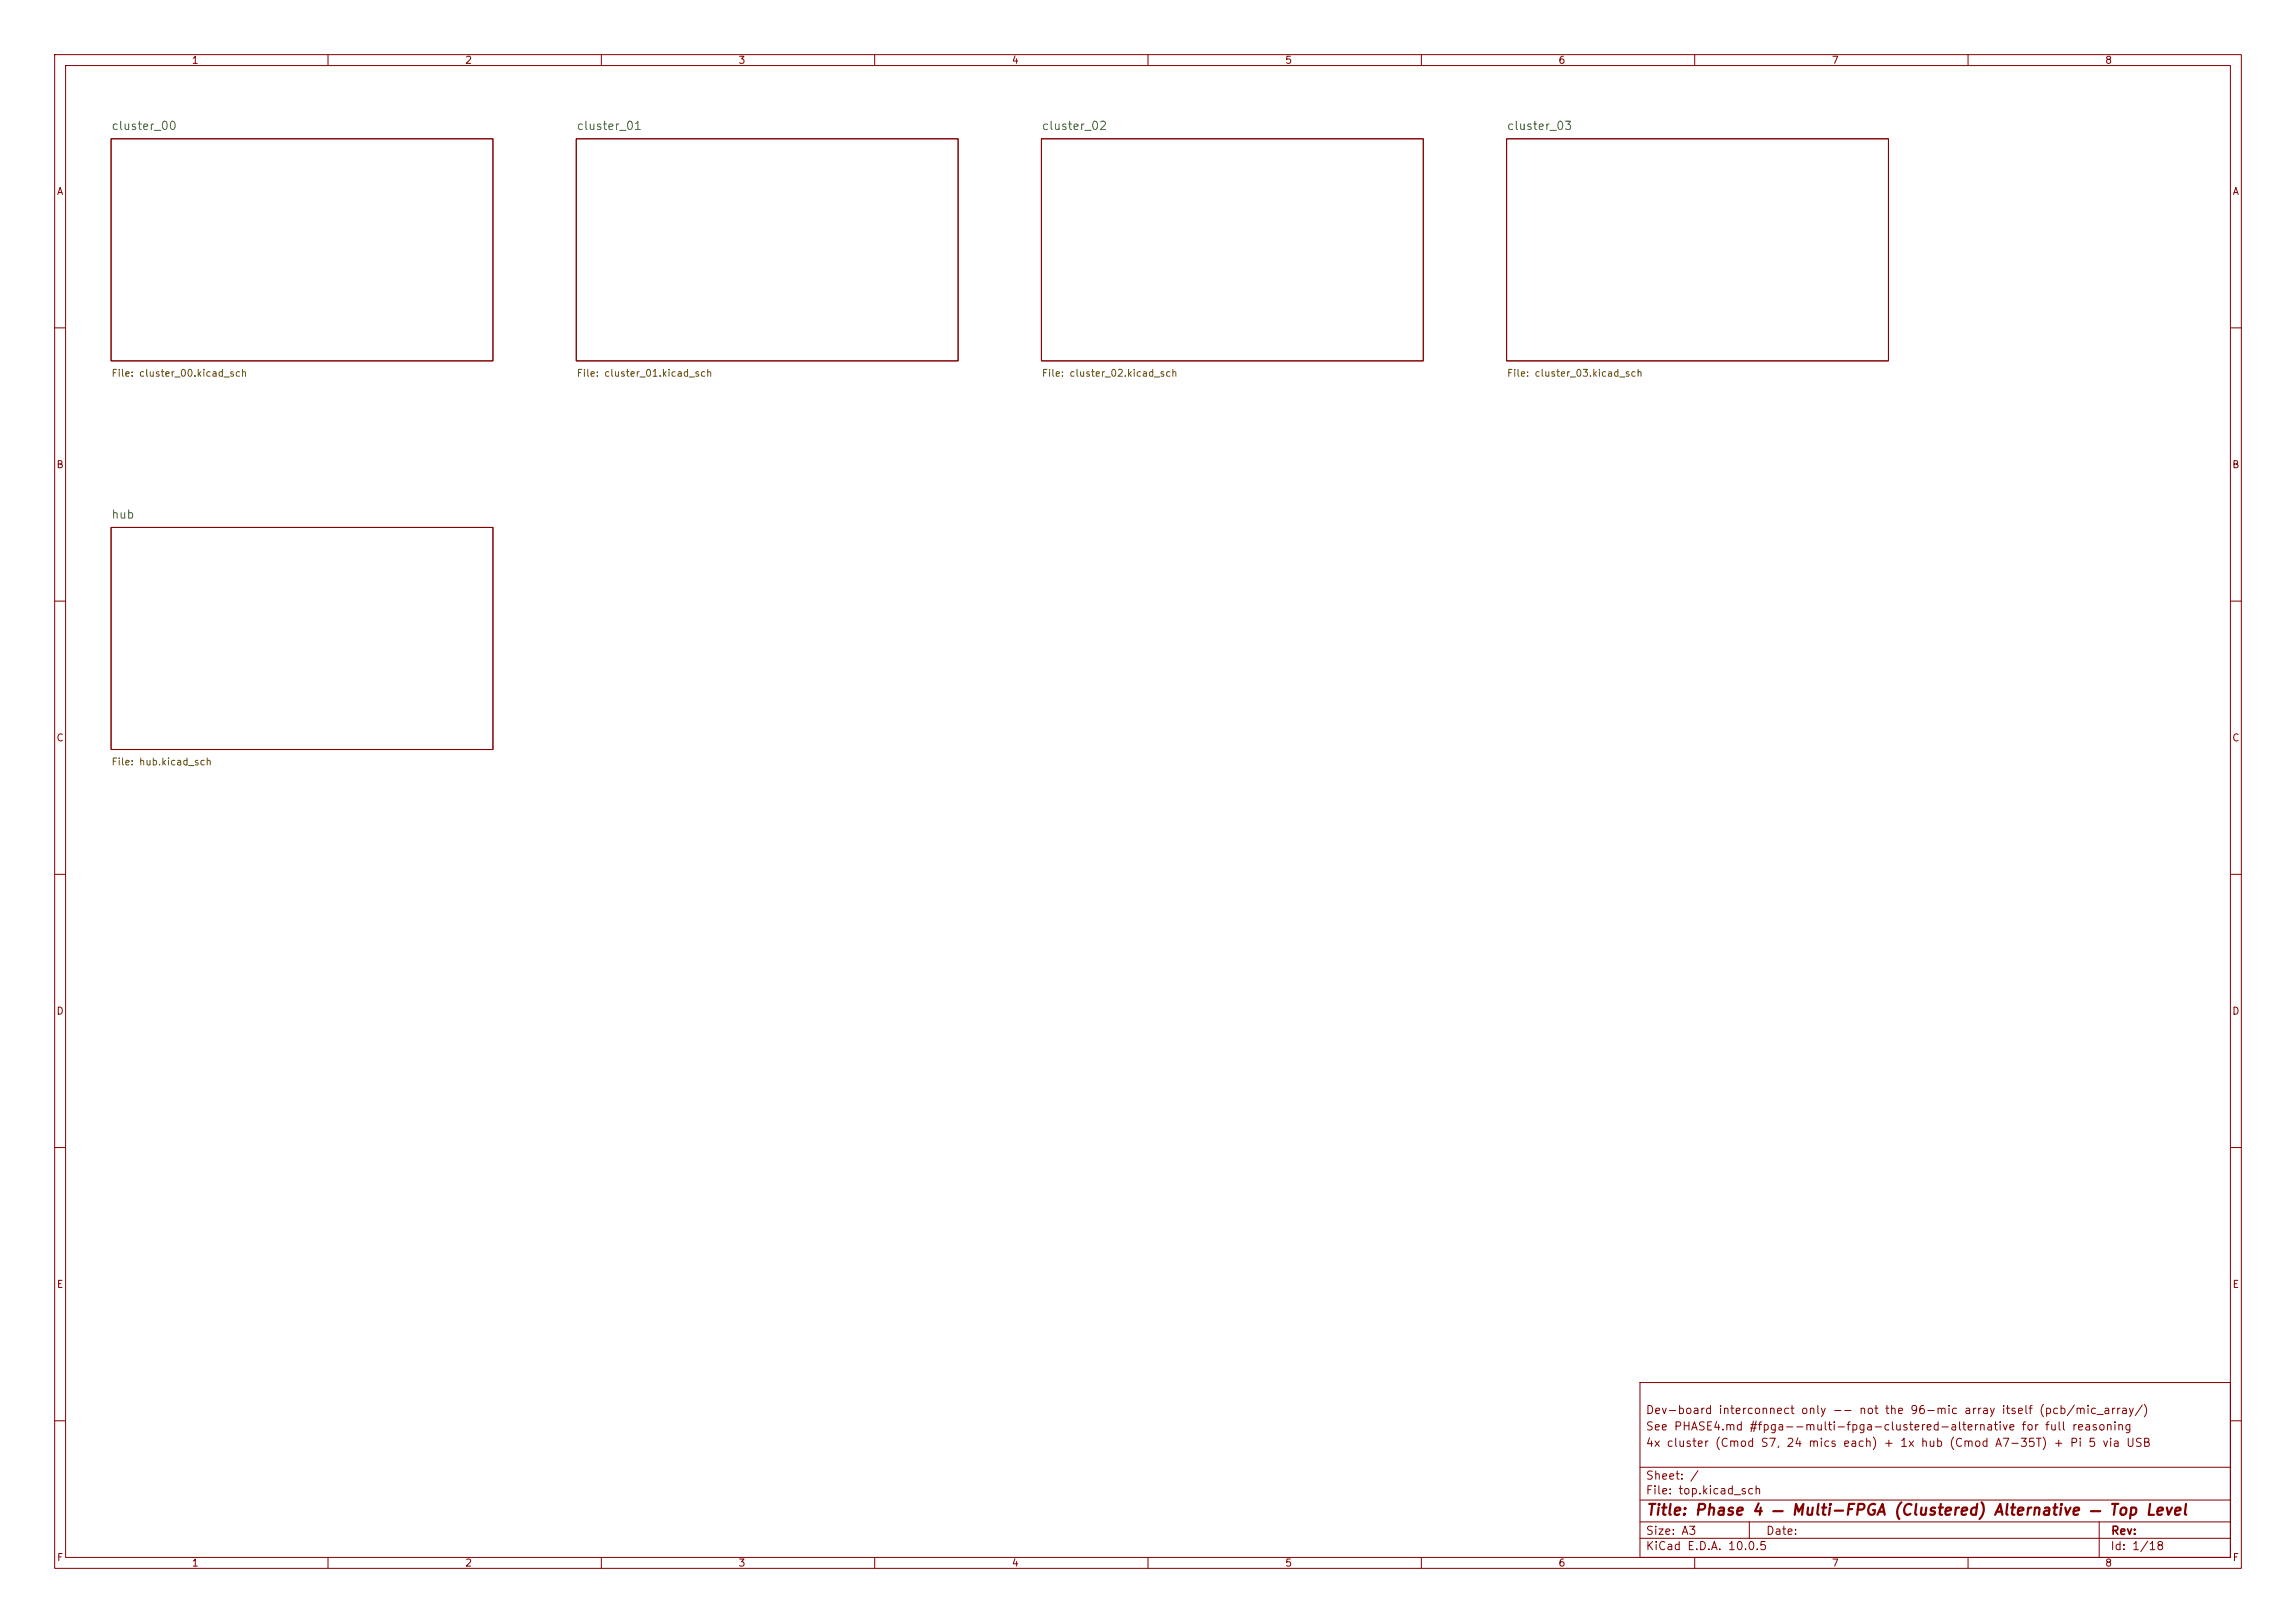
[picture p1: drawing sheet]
<svg xmlns="http://www.w3.org/2000/svg" width="420mm" height="297mm" viewBox="0 0 420 297" stroke-linecap="round" stroke-linejoin="round" font-family="sans-serif">
<defs><g id="words">
<text font-size="2" fill="#840000" x="301" y="277.8">Title: Phase 4 — Multi-FPGA (Clustered) Alternative — Top Level</text>
<g font-size="1.5" fill="#006464">
<text x="20.3" y="24.2">cluster_00</text>
<text x="105.4" y="24.2">cluster_01</text>
<text x="190.4" y="24.2">cluster_02</text>
<text x="275.5" y="24.2">cluster_03</text>
<text x="20.3" y="95.3">hub</text>
</g>
<g font-size="1.5" fill="#840000">
<text x="300.9" y="262.1">See PHASE4.md #fpga--multi-fpga-clustered-alternative for full reasoning</text>
<text x="300.9" y="259.1">Dev-board interconnect only -- not the 96-mic array itself (pcb/mic_array/)</text>
<text x="300.9" y="265.1">4x cluster (Cmod S7, 24 mics each) + 1x hub (Cmod A7-35T) + Pi 5 via USB</text>
<text x="300.9" y="273.8">File: top.kicad_sch</text>
<text x="300.9" y="271.1">Sheet: /</text>
<text x="300.9" y="281.2">Size: A3</text>
<text x="322.9" y="281.2">Date:</text>
<text x="386" y="281.2">Rev:</text>
<text x="300.9" y="284">KiCad E.D.A. 10.0.5</text>
<text x="385.9" y="284">Id: 1/18</text>
</g>
<g font-size="1.3" fill="#840000">
<text x="35" y="12">1</text>
<text x="85" y="12">2</text>
<text x="135" y="12">3</text>
<text x="185" y="12">4</text>
<text x="235" y="12">5</text>
<text x="285" y="12">6</text>
<text x="335" y="12">7</text>
<text x="385" y="12">8</text>
<text x="10.3" y="36">A</text>
<text x="408.3" y="36">A</text>
<text x="10.2" y="86">B</text>
<text x="408.2" y="86">B</text>
<text x="10.2" y="136">C</text>
<text x="408.2" y="136">C</text>
<text x="10.2" y="186">D</text>
<text x="408.2" y="186">D</text>
<text x="10.3" y="236">E</text>
<text x="408.3" y="236">E</text>
<text x="10.3" y="286">F</text>
<text x="35" y="287">1</text>
<text x="85" y="287">2</text>
<text x="135" y="287">3</text>
<text x="185" y="287">4</text>
<text x="235" y="287">5</text>
<text x="285" y="287">6</text>
<text x="335" y="287">7</text>
<text x="385" y="287">8</text>
<text x="408.3" y="286">F</text>
</g>
<g font-size="1.3" fill="#725600">
<text x="20.3" y="69.2">File: cluster_00.kicad_sch</text>
<text x="105.4" y="69.2">File: cluster_01.kicad_sch</text>
<text x="190.5" y="69.2">File: cluster_02.kicad_sch</text>
<text x="275.6" y="69.2">File: cluster_03.kicad_sch</text>
<text x="20.3" y="140.4">File: hub.kicad_sch</text>
</g>
</g></defs>
<g fill="none" stroke="#840000" stroke-width=".18">
<path d="M10 10h400v277h-400zM12 12h396v273h-396zM60 10v2M110 10v2M160 10v2M210 10v2M260 10v2M310 10v2M360 10v2M20.3 25.4h69.9v40.6h-69.9zM105.4 25.4h69.9v40.6h-69.9zM190.5 25.4h69.8v40.6h-69.8z"/>
<path d="M275.6 25.4h69.8v40.6h-69.8zM10 60h2M408 60h2M20.3 96.5h69.9v40.7h-69.9zM10 110h2M408 110h2M10 160h2M408 160h2M10 210h2M408 210h2M300 253h108v32h-108zM10 260h2"/>
<path d="M300 278.5h108M300 274.5h108M300 268.5h108M320 278.5v3M384 278.5v6.5M408 260h2M60 285v2M110 285v2M160 285v2M210 285v2M260 285v2M300 281.5h108"/>
<path d="M310 285v2M360 285v2"/>
</g>
<use href="#words"/>
</svg>
